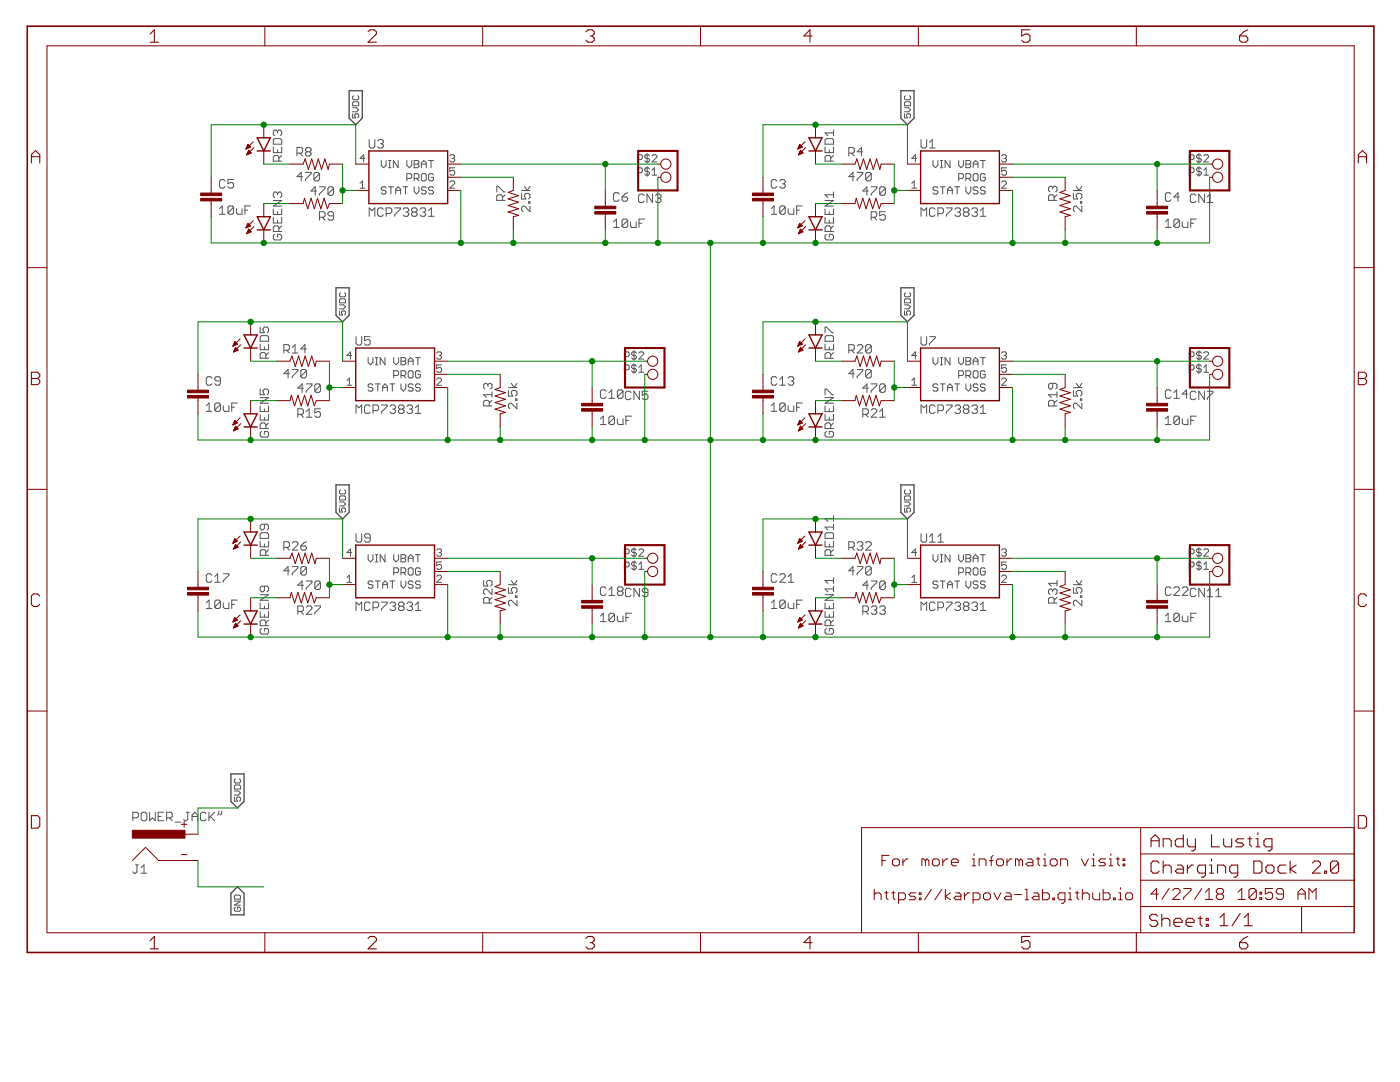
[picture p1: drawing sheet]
<svg xmlns="http://www.w3.org/2000/svg" width="279mm" height="216mm" viewBox="0 0 279 216" stroke-linecap="round" stroke-linejoin="round" font-family="sans-serif">
<g fill="none" stroke="#505050" stroke-width=".2">
<path d="M70.6 19.1l-.2 .2v.4l.2 .2h.8l.2-.2v-.4l-.2-.2M180.7 19.1l-.2 .2v.4l.2 .2h.8l.2-.2v-.4l-.2-.2M44.9 36.1l-.3-.3h-.5l-.3 .3v1.1l.3 .3h.5l.3-.3M46.6 35.8h-1.1v.9l.5-.3h.3l.3 .3v.5l-.3 .3h-.5l-.3-.3M54.5 29.3v1.2h1.7v-1.2M54.5 27.9l.3-.3h1.1l.3 .3v.9h-1.7zM55.4 26.2l-.3-.2h-.3l-.3 .2v.6l.3 .3M55.4 38.6l-.3-.3h-.3l-.3 .3v.5l.3 .3M55.4 26.2l.3-.2h.2l.3 .2v.6l-.3 .3M55.4 38.6l.3-.3h.2l.3 .3v.5l-.3 .3M55.4 26.2v.3M55.4 29.9v.6"/>
<path d="M55.4 38.6v.3M55.7 32.2v-.9l-.3-.3h-.6l-.3 .3v.9h1.7M56.2 31l-.5 .6M59.3 30.6h.8l.3-.3v-.6l-.3-.3h-.8v1.7M59.8 30.6l.6 .5M60.4 35.2h-1.1l.8-.8v1.7M61 34.4h1.1v.3l-1.1 1.1v.3M61.2 30.3l-.2-.3v-.3l.2-.3h.6l.3 .3v.3l-.3 .3M61.2 30.3l-.2 .3v.2l.2 .3h.6l.3-.3v-.2l-.3-.3M61.2 30.3h.6M63.2 38.1h-1.1l.8-.8v1.7M63.8 37.3h1.1v.3l-1.1 1.1v.3"/>
<path d="M63.8 34.7l-.3-.3h-.6l-.2 .3v1.1M63.8 34.7v1.1l-.3 .3h-.6l-.2-.3M63.8 34.7l-1.1 1.1M66.6 37.6l-.3-.3h-.6l-.3 .3v1.1M66.6 37.6v1.1l-.3 .3h-.6l-.3-.3M66.6 37.6l-1.2 1.1M70.4 22.7v.8h.6l-.2-.4 .2-.4h.4l.2 .2v.4l-.2 .2M70.4 21.5h.8l.4 .4-.4 .4h-.8M70.4 20.5l.2-.2h.8l.2 .2v.6h-1.2zM71.9 37.5h.9M71.9 36.6l.4-.5v1.4M72.8 31.6h-.9l.7-.7v1.4"/>
<path d="M73.7 27.9v1.4l.3 .2h.5l.3-.2v-1.4M75.4 28.1l.2-.2h.6l.3 .2v.3l-.3 .3M75.9 28.7h.3M76.1 32v1l.5 .5 .4-.5v-1M76.2 28.7l.3 .3v.3l-.3 .2h-.6l-.2-.2M77 37.5l-.2-.2h-.5l-.2 .2v.3l.2 .2h.5l.2 .2v.3l-.2 .2h-.5l-.2-.2M77.5 37.3h1M77.5 33.5h.5M77.5 32h.5M77.8 32v1.5M78 37.3v1.4M79 38h.9"/>
<path d="M79 38.7v-.9l.5-.5 .4 .5v.9M79.5 32v1.5l-1-1.5v1.5M80.4 37.3h1M80.9 37.3v1.4M81.2 35.6h.7l.3-.2v-.5l-.3-.3h-.7v1.5M81.2 32v1l.5 .5 .5-.5v-1M82.7 32h.7l.2 .3v.2l-.2 .2 .2 .3v.2l-.2 .3h-.7zM82.7 32.7h.7M82.7 35.6h.7l.2-.2v-.5l-.2-.3h-.7v1.5M82.7 37.3v.9l.4 .5 .5-.5v-.9M83.1 35.6l.5 .5M84.1 34.9l.2-.3h.5l.3 .3v1l-.3 .2h-.5l-.2-.2z"/>
<path d="M84.1 32.7h1M84.1 33.5v-1l.5-.5 .5 .5v1M85.1 37.5l-.3-.2h-.5l-.2 .2v.3l.2 .2h.5l.3 .2v.3l-.3 .2h-.5l-.2-.2M85.5 32h1M86 32v1.5M86.5 37.5l-.2-.2h-.5l-.3 .2v.3l.3 .2h.5l.2 .2v.3l-.2 .2h-.5l-.3-.2M86.5 34.9l-.2-.3h-.5l-.3 .3v1l.3 .2h.5l.2-.2v-.5h-.5M89.8 36.4l.2-.3h.5l.2 .3v.2l-.9 .9h.9M89.8 31.1l.2-.2h.5l.2 .2v.2l-.2 .3M90.3 31.6h.2M90.5 31.6l.2 .2v.3l-.2 .2h-.5l-.2-.2M90.7 33.5h-.9v.7l.5-.2h.2l.2 .2v.5l-.2 .2h-.5l-.2-.2"/>
<path d="M99.1 38.3v-1.1h.3l1.1 1.1h.3M100.3 40v-.9l-.3-.2h-.6l-.3 .2v.9h1.7M100.8 38.9l-.5 .5M104.1 38.6v1.1h.8l-.2-.8 .2-.3h.6l.3 .3v.5l-.3 .3M104.1 38h1.7M104.7 37.2l.5 .8 .6-.8M123.6 38.7l-.3-.2h-.6l-.3 .2v1.2l.3 .3h.6l.3-.3M124.1 39.3h.9l.3 .3v.3l-.3 .3h-.6l-.3-.3zM125.3 38.5l-.6 .2-.6 .6M127.2 34.5h.7l.3-.3v-.5l-.3-.2h-.7v1.4M127.2 31.8h.7l.3-.2v-.5l-.3-.2h-.7v1.4M128.6 39l-.3-.3h-.6l-.3 .3v1.1l.3 .3h.6l.3-.3"/>
<path d="M129.2 30.6v2M129.2 33.3v1.9M129.6 33.7l-.2-.2h-.5l-.2 .2v.3l.2 .2h.5l.2 .3v.2l-.2 .2h-.5l-.2-.2M129.6 31.1l-.2-.2h-.5l-.2 .2v.2l.2 .3h.5l.2 .2v.3l-.2 .2h-.5l-.2-.2M130.1 31.1l.3-.2h.4l.3 .2v.2l-1 1h1M130.1 34.9h1M130.1 34l.5-.5v1.4M130.2 38.7v1.7l-1.1-1.7v1.7M130.8 39l.3-.3h.6l.2 .3v.3l-.2 .3M131.4 39.6h.3M131.7 39.6l.2 .2v.3l-.2 .3h-.6l-.3-.3M155 36.1l-.3-.3h-.5l-.3 .3v1.1l.3 .3h.5l.3-.3"/>
<path d="M155.6 36.1l.3-.3h.5l.3 .3v.3l-.3 .3M156.2 36.7h.2M156.4 36.7l.3 .3v.2l-.3 .3h-.5l-.3-.3M164.7 27.9l.3-.3h1.1l.2 .3v.9h-1.6zM164.7 29.3v1.2h1.6v-1.2M165.5 29.9v.6M165.8 32.2v-.9l-.3-.3h-.5l-.3 .3v.9h1.6M166.3 38.9h-1.6l.5 .5M166.3 31l-.5 .6M166.3 26v1.1M166.3 38.3v1.1M166.3 26.5h-1.6l.5 .6"/>
<path d="M169.4 30.6h.8l.3-.3v-.6l-.3-.3h-.8v1.7M169.9 30.6l.6 .5M170.5 35.2h-1.1l.8-.8v1.7M171.1 34.4h1.1v.3l-1.1 1.1v.3M172.2 30.3h-1.1l.8-.9v1.7M173.3 38.1h-1.1l.8-.8v1.7M173.9 37.3h1.1v.3l-1.1 1.1v.3M173.9 34.7l-.3-.3h-.6l-.2 .3v1.1M173.9 34.7v1.1l-.3 .3h-.6l-.2-.3M173.9 34.7l-1.1 1.1M176.7 37.6l-.3-.3h-.5l-.3 .3v1.1M176.7 37.6v1.1l-.3 .3h-.5l-.3-.3"/>
<path d="M176.7 37.6l-1.1 1.1M180.5 21.5h.8l.4 .4-.4 .4h-.8M180.5 22.7v.8h.6l-.2-.4 .2-.4h.4l.2 .2v.4l-.2 .2M180.7 20.3h.8l.2 .2v.6h-1.2v-.6zM182 36.6l.5-.5v1.4M182 37.5h.9M182.9 31.6h-.9l.7-.7v1.4M183.8 27.9v1.4l.3 .2h.5l.3-.2v-1.4M185.5 29.5h1.1M185.5 28.4l.6-.5v1.6M186.2 32v1l.5 .5 .5-.5v-1M187.2 37.5l-.3-.2h-.5l-.2 .2v.3l.2 .2h.5l.3 .2v.3l-.3 .2h-.5l-.2-.2"/>
<path d="M187.7 37.3h.9M187.7 33.5h.4M187.7 32h.4M187.9 32v1.5M188.1 37.3v1.4M189.1 38h1M189.1 38.7v-.9l.5-.5 .5 .5v.9M189.6 32v1.5l-1-1.5v1.5M190.5 37.3h1M191 37.3v1.4M191.3 32v1l.5 .5 .5-.5v-1M191.3 35.6h.7l.3-.2v-.5l-.3-.3h-.7v1.5"/>
<path d="M192.8 37.3v.9l.5 .5 .4-.5v-.9M192.8 32h.7l.2 .3v.2l-.2 .2 .2 .3v.2l-.2 .3h-.7zM192.8 35.6h.7l.2-.2v-.5l-.2-.3h-.7v1.5M192.8 32.7h.7M193.3 35.6l.4 .5M194.2 34.9l.3-.3h.4l.3 .3v1l-.3 .2h-.4l-.3-.2zM194.2 32.7h1M194.2 33.5v-1l.5-.5 .5 .5v1M195.2 37.5l-.3-.2h-.4l-.3 .2v.3l.3 .2h.4l.3 .2v.3l-.3 .2h-.4l-.3-.2M195.7 32h.9M196.2 32v1.5M196.6 37.5l-.2-.2h-.5l-.2 .2v.3l.2 .2h.5l.2 .2v.3l-.2 .2h-.5l-.2-.2"/>
<path d="M196.6 34.9l-.2-.3h-.5l-.2 .3v1l.2 .2h.5l.2-.2v-.5h-.4M199.9 36.4l.2-.3h.5l.3 .3v.2l-1 .9h1M199.9 31.1l.2-.2h.5l.3 .2v.2l-.3 .3M200.4 31.6h.2M200.6 31.6l.3 .2v.3l-.3 .2h-.5l-.2-.2M200.9 33.5h-1v.7l.5-.2h.2l.3 .2v.5l-.3 .2h-.5l-.2-.2M210.1 37.4l-.3-.2h-.3l-.2 .2v.6l.2 .3M210.1 37.4l.3-.2h.3l.2 .2v.6l-.2 .3M210.1 37.4v.3M210.4 40v-.9l-.3-.2h-.6l-.2 .2v.9h1.6M210.9 38.9l-.5 .5M214.2 38.6v1.1h.9l-.3-.8 .3-.3h.5l.3 .3v.5l-.3 .3"/>
<path d="M214.2 38h1.7M214.8 37.2l.5 .8 .6-.8M233.7 38.7l-.3-.2h-.5l-.3 .2v1.2l.3 .3h.5l.3-.3M235.4 39.3h-1.1l.8-.8v1.7M237.3 34.5h.8l.2-.3v-.5l-.2-.2h-.8v1.4M237.3 31.8h.8l.2-.2v-.5l-.2-.2h-.8v1.4M238.7 39l-.3-.3h-.6l-.2 .3v1.1l.2 .3h.6l.3-.3M239.3 30.6v2M239.3 33.3v1.9M239.8 33.7l-.3-.2h-.5l-.2 .2v.3l.2 .2h.5l.3 .3v.2l-.3 .2h-.5l-.2-.2M239.8 31.1l-.3-.2h-.5l-.2 .2v.2l.2 .3h.5l.3 .2v.3l-.3 .2h-.5l-.2-.2M240.2 31.1l.3-.2h.5l.2 .2v.2l-1 1h1"/>
<path d="M240.2 34.9h1M240.2 34l.5-.5v1.4M240.4 38.7v1.7l-1.2-1.7v1.7M240.9 39.3l.6-.6v1.7M43.8 42.8h1.1M43.8 41.6l.6-.5v1.7M46.6 41.4v1.1l-.3 .3h-.5l-.3-.3M46.6 41.4l-.3-.3h-.5l-.3 .3v1.1M46.6 41.4l-1.1 1.1M47.2 41.6v.9l.3 .3h.8v-1.2M48.9 41.9h.5M50 41.1h-1.1v1.7"/>
<path d="M54.5 40h1.7l-1.7 1.1h1.7M54.5 43.4v1.1h1.7v-1.1M54.5 41.7v1.1h1.7v-1.1M54.8 46.8l-.3 .2v.6l.3 .3h1.1l.3-.3v-.6l-.3-.2h-.5v.5M55.4 42.2v.6M55.4 43.9v.6M55.7 46.2v-.9l-.3-.2h-.6l-.3 .2v.9h1.7M56.2 45.1l-.5 .5M63.8 43.3h.8l.3-.2v-.6l-.3-.3h-.8v1.7M64.3 43.3l.6 .6M66.6 43.1h-.9l-.3-.3v-.3l.3-.3h.6l.3 .3v1.1l-.3 .3h-.6l-.3-.3M67.8 59.8l.2-.2h.8l.2 .2v.6h-1.2z"/>
<path d="M68 58.4l-.2 .2v.4l.2 .2h.8l.2-.2v-.4l-.2-.2M73.7 43.2v-1.7l.6 .5 .5-.5v1.7M76.5 41.8l-.3-.3h-.6l-.2 .3v1.1l.2 .3h.6l.3-.3M77.1 42.6h.8l.3-.3v-.5l-.3-.3h-.8v1.7M78.8 41.5h1.1v.3l-1.1 1.1v.3M80.5 41.8l.2-.3h.6l.3 .3v.2l-.3 .3M81 42.3h.3M81.3 42.3l.3 .3v.3l-.3 .3h-.6l-.2-.3M82.4 42.3l-.3-.3v-.2l.3-.3h.6l.2 .3v.2l-.2 .3M82.4 42.3l-.3 .3v.3l.3 .3h.6l.2-.3v-.3l-.2-.3M82.4 42.3h.6M83.8 41.8l.3-.3h.6l.2 .3v.2l-.2 .3"/>
<path d="M84.4 42.3h.3M84.7 42.3l.2 .3v.3l-.2 .3h-.6l-.3-.3M85.5 43.2h1.1M85.5 42l.6-.5v1.7M105.5 40.3h.3v.3h-.3zM105.8 41.1v1.1l-1.1-1.1h-.3l-.3 .3v.6l.3 .2M122.4 45.4h1.2M122.4 44.3l.6-.6v1.7M125.3 44v1.1l-.3 .3h-.6l-.3-.3M125.3 44l-.3-.3h-.6l-.3 .3v1.1M125.3 44l-1.2 1.1M125.8 44.3v.8l.3 .3h.9v-1.1"/>
<path d="M127.5 44.6h.6M128.7 43.7h-1.2v1.7M153.9 41.6l.6-.5v1.7M153.9 42.8h1.1M156.7 41.4v1.1l-.3 .3h-.5l-.3-.3M156.7 41.4l-.3-.3h-.5l-.3 .3v1.1M156.7 41.4l-1.1 1.1M157.3 41.6v.9l.3 .3h.8v-1.2M159 41.9h.6M160.1 41.1h-1.1v1.7M164.7 40h1.6l-1.6 1.1h1.6M164.7 41.7v1.1h1.6v-1.1"/>
<path d="M164.7 43.4v1.1h1.6v-1.1M165 46.8l-.3 .2v.6l.3 .3h1.1l.2-.3v-.6l-.2-.2h-.6v.5M165.5 42.2v.6M165.5 43.9v.6M165.8 46.2v-.9l-.3-.2h-.5l-.3 .2v.9h1.6M166.3 45.1l-.5 .5M173.9 43.3h.8l.3-.2v-.6l-.3-.3h-.8v1.7M174.4 43.3l.6 .6M176.7 42.2h-1.1v.9l.5-.3h.3l.3 .3v.5l-.3 .3h-.5l-.3-.3M180.7 58.4l-.2 .2v.4l.2 .2h.8l.2-.2v-.4l-.2-.2M180.7 59.6h.8l.2 .2v.6h-1.2v-.6zM183.8 43.2v-1.7l.6 .5 .5-.5v1.7"/>
<path d="M186.6 41.8l-.3-.3h-.5l-.3 .3v1.1l.3 .3h.5l.3-.3M187.2 42.6h.8l.3-.3v-.5l-.3-.3h-.8v1.7M188.9 41.5h1.1v.3l-1.1 1.1v.3M190.6 41.8l.2-.3h.6l.3 .3v.2l-.3 .3M191.1 42.3h.3M191.4 42.3l.3 .3v.3l-.3 .3h-.6l-.2-.3M192.5 42.3l-.2-.3v-.2l.2-.3h.6l.3 .3v.2l-.3 .3M192.5 42.3l-.2 .3v.3l.2 .3h.6l.3-.3v-.3l-.3-.3M192.5 42.3h.6M194 41.8l.2-.3h.6l.3 .3v.2l-.3 .3M194.5 42.3h.3M194.8 42.3l.3 .3v.3l-.3 .3h-.6l-.2-.3"/>
<path d="M195.6 43.2h1.2M195.6 42l.6-.5v1.7M215.6 40.3h.3v.3h-.3zM215.9 41.1v1.1l-1.1-1.1h-.3l-.3 .3v.6l.3 .2M232.6 44.3l.5-.6v1.7M232.6 45.4h1.1M235.4 44v1.1l-.3 .3h-.6l-.2-.3M235.4 44l-.3-.3h-.6l-.2 .3v1.1M235.4 44l-1.1 1.1M235.9 44.3v.8l.3 .3h.9v-1.1M237.6 44.6h.6M238.8 43.7h-1.2v1.7"/>
<path d="M240.9 40.4h1.2M42.3 75.5l-.3-.3h-.5l-.3 .3v1.1l.3 .3h.5l.3-.3M44 76h-.9l-.2-.3v-.2l.2-.3h.6l.3 .3v1.1l-.3 .3h-.6l-.2-.3M51.9 79.3h1.7l-1.7 1.2h1.7M51.9 77.6v1.2h.9l-.3-.6v-.3l.3-.3h.5l.3 .3v.6l-.3 .3M51.9 65.3v1.1h.9l-.3-.6v-.2l.3-.3h.5l.3 .3v.5l-.3 .3M51.9 67.2l.3-.2h1.1l.3 .2v.9h-1.7zM51.9 68.7v1.1h1.7v-1.1M52.8 69.2v.6M53 71.5v-.9l-.2-.2h-.6l-.3 .2v.9h1.7M53.6 70.4l-.6 .5M56.6 69.9h.9l.3-.3v-.6l-.3-.2h-.9v1.6"/>
<path d="M57.2 69.9l.6 .5M57.8 74.6h-1.2l.9-.9v1.7M58.3 73.7h1.2v.3l-1.2 1.1v.3M58.3 69.3l.6-.5v1.6M58.3 70.4h1.2M60.6 77.4h-1.2l.9-.8v1.7M61.1 76.6h1.2v.3l-1.2 1.1v.3M61.2 74l-.3-.3h-.6l-.3 .3v1.1M61.2 74v1.1l-.3 .3h-.6l-.3-.3M61.2 74l-1.2 1.1M61.2 69.6h-1.2l.9-.8v1.6M63.9 76.9l-.2-.3h-.6l-.3 .3v1.1"/>
<path d="M63.9 76.9v1.1l-.2 .3h-.6l-.3-.3M63.9 76.9l-1.1 1.1M67.8 60.8h.8l.4 .4-.4 .4h-.8M67.8 62v.8h.6l-.2-.4 .2-.4h.4l.2 .3v.4l-.2 .1M69.2 75.9l.5-.5v1.5M69.2 76.9h1M70.2 70.9h-1l.8-.7v1.4M71.1 67.2v1.4l.3 .3h.5l.3-.3v-1.4M73.5 71.4v.9l.4 .5 .5-.5v-.9M73.9 67.2h-1.2v.8l.9-.3 .3 .3v.6l-.3 .3h-.6l-.3-.3M74.4 76.8l-.2-.2h-.5l-.2 .2v.3l.2 .2h.5l.2 .3v.2l-.2 .2h-.5l-.2-.2M74.9 76.6h1"/>
<path d="M74.9 72.8h.5M74.9 71.4h.5M75.2 71.4v1.4M75.4 76.6v1.4M76.4 77.3h.9M76.4 78v-.9l.4-.5 .5 .5v.9M76.8 71.4v1.4l-.9-1.4v1.4M77.8 76.6h1M78.3 76.6v1.4M78.6 71.4v.9l.5 .5 .4-.5v-.9M78.6 74.9h.7l.2-.2v-.5l-.2-.2h-.7v1.4M80 71.4h.8l.2 .2v.2l-.2 .3 .2 .2v.3l-.2 .2h-.8z"/>
<path d="M80 74.9h.8l.2-.2v-.5l-.2-.2h-.8v1.4M80 76.6v1l.5 .4 .5-.4v-1M80 72.1h.8M80.5 74.9l.5 .5M81.5 74.2l.2-.2h.5l.2 .2v1l-.2 .2h-.5l-.2-.2zM81.5 72.1h.9M81.5 72.8v-1l.5-.4 .4 .4v1M82.4 76.8l-.2-.2h-.5l-.2 .2v.3l.2 .2h.5l.2 .3v.2l-.2 .2h-.5l-.2-.2M82.9 71.4h1M83.4 71.4v1.4M83.9 76.8l-.2-.2h-.5l-.3 .2v.3l.3 .2h.5l.2 .3v.2l-.2 .2h-.5l-.3-.2M83.9 74.2l-.2-.2h-.5l-.3 .2v1l.3 .2h.5l.2-.2v-.5h-.5"/>
<path d="M87.1 75.7l.3-.3h.5l.2 .3v.2l-1 1h1M87.1 70.4l.3-.2h.5l.2 .2v.3l-.2 .2M87.6 70.9h.3M87.9 70.9l.2 .3v.2l-.2 .2h-.5l-.3-.2M88.1 72.8h-1v.8l.5-.3h.3l.2 .3v.4l-.2 .3h-.5l-.3-.3M97.4 76.8l-.3-.3h-.3l-.3 .3v.5l.3 .3M97.4 76.8l.2-.3h.3l.3 .3v.5l-.3 .3M97.4 76.8v.3M98.2 79.9l-.6 .5M98.2 78.8h-1.7l.6 .5M98.2 78.2v1.1M101.5 77.9v1.1h.8l-.3-.8 .3-.3h.6l.3 .3v.5l-.3 .3"/>
<path d="M101.5 77.3h1.7M102 76.5l.6 .8 .6-.8M102.9 79.6h.3v.3h-.3zM120.9 78.1l-.2-.3h-.6l-.3 .3v1.1l.3 .3h.6l.2-.3M121.5 79.5h1.1M121.5 78.4l.6-.6v1.7M124.3 78.1l-.2-.3h-.6l-.3 .3v1.1M124.3 78.1v1.1l-.2 .3h-.6l-.3-.3M124.3 78.1l-1.1 1.1M124.6 73.8h.7l.3-.2v-.5l-.3-.3h-.7v1.5M124.6 71.2h.7l.3-.3v-.5l-.3-.2h-.7v1.4M125.9 78.3l-.3-.2h-.5l-.3 .2v1.2l.3 .2h.5l.3-.2"/>
<path d="M126.5 70v1.9M126.5 72.6v1.9M127 70.4l-.2-.2h-.5l-.3 .2v.3l.3 .2h.5l.2 .3v.2l-.2 .2h-.5l-.3-.2M127 73.1l-.2-.3h-.5l-.3 .3v.2l.3 .3h.5l.2 .2v.2l-.2 .3h-.5l-.3-.3M127.5 73.3l.5-.5v1.5M127.5 70.4l.2-.2h.5l.3 .2v.3l-1 .9h1M127.5 74.3h1M127.6 78.1v1.6l-1.1-1.6v1.6M129.3 78.1h-1.1v.8l.8-.3 .3 .3v.6l-.3 .2h-.5l-.3-.2M155 75.5l-.3-.3h-.5l-.3 .3v1.1l.3 .3h.5l.3-.3M155.6 76.9h1.1M155.6 75.7l.6-.5v1.7"/>
<path d="M157.3 75.5l.3-.3h.5l.3 .3v.2l-.3 .3M157.9 76h.2M158.1 76l.3 .3v.3l-.3 .3h-.5l-.3-.3M164.7 79.3h1.6l-1.6 1.2h1.6M164.7 66.4v-1.1h.3l1.1 1.1h.2M164.7 67.2l.3-.2h1.1l.2 .2v.9h-1.6zM164.7 68.7v1.1h1.6v-1.1M164.7 78.8v-1.2h.3l1.1 1.2h.2M165.5 69.2v.6M165.8 71.5v-.9l-.3-.2h-.5l-.3 .2v.9h1.6M166.3 70.4l-.5 .5M169.4 69.9h.8l.3-.3v-.6l-.3-.2h-.8v1.6"/>
<path d="M169.9 69.9l.6 .5M170.5 74.6h-1.1l.8-.9v1.7M171.1 69l.3-.2h.5l.3 .2v.3l-1.1 1.1h1.1M171.1 73.7h1.1v.3l-1.1 1.1v.3M173.3 77.4h-1.1l.8-.8v1.7M173.9 76.6h1.1v.3l-1.1 1.1v.3M173.9 69l-.3-.2h-.6l-.2 .2v1.2M173.9 74l-.3-.3h-.6l-.2 .3v1.1M173.9 69v1.2l-.3 .2h-.6l-.2-.2M173.9 74v1.1l-.3 .3h-.6l-.2-.3M173.9 74l-1.1 1.1M173.9 69l-1.1 1.2"/>
<path d="M176.7 76.9l-.3-.3h-.5l-.3 .3v1.1M176.7 76.9v1.1l-.3 .3h-.5l-.3-.3M176.7 76.9l-1.1 1.1M180.5 60.8h.8l.4 .4-.4 .4h-.8M180.5 62v.8h.6l-.2-.4 .2-.4h.4l.2 .3v.4l-.2 .1M182 75.9l.5-.5v1.5M182 76.9h.9M182.9 70.9h-.9l.7-.7v1.4M183.8 67.2v1.4l.3 .3h.5l.3-.3v-1.4M185.5 67.2h1.1v.3l-1.1 1.1v.3M186.2 71.4v.9l.5 .5 .5-.5v-.9M187.2 76.8l-.3-.2h-.5l-.2 .2v.3l.2 .2h.5l.3 .3v.2l-.3 .2h-.5l-.2-.2"/>
<path d="M187.7 76.6h.9M187.7 72.8h.4M187.7 71.4h.4M187.9 71.4v1.4M188.1 76.6v1.4M189.1 77.3h1M189.1 78v-.9l.5-.5 .5 .5v.9M189.6 71.4v1.4l-1-1.4v1.4M190.5 76.6h1M191 76.6v1.4M191.3 71.4v.9l.5 .5 .5-.5v-.9M191.3 74.9h.7l.3-.2v-.5l-.3-.2h-.7v1.4"/>
<path d="M192.8 71.4h.7l.2 .2v.2l-.2 .3 .2 .2v.3l-.2 .2h-.7zM192.8 74.9h.7l.2-.2v-.5l-.2-.2h-.7v1.4M192.8 76.6v1l.5 .4 .4-.4v-1M192.8 72.1h.7M193.3 74.9l.4 .5M194.2 74.2l.3-.2h.4l.3 .2v1l-.3 .2h-.4l-.3-.2zM194.2 72.8v-1l.5-.4 .5 .4v1M194.2 72.1h1M195.2 76.8l-.3-.2h-.4l-.3 .2v.3l.3 .2h.4l.3 .3v.2l-.3 .2h-.4l-.3-.2M195.7 71.4h.9M196.2 71.4v1.4M196.6 76.8l-.2-.2h-.5l-.2 .2v.3l.2 .2h.5l.2 .3v.2l-.2 .2h-.5l-.2-.2"/>
<path d="M196.6 74.2l-.2-.2h-.5l-.2 .2v1l.2 .2h.5l.2-.2v-.5h-.4M199.9 75.7l.2-.3h.5l.3 .3v.2l-1 1h1M199.9 70.4l.2-.2h.5l.3 .2v.3l-.3 .2M200.4 70.9h.2M200.6 70.9l.3 .3v.2l-.3 .2h-.5l-.2-.2M200.9 72.8h-1v.8l.5-.3h.2l.3 .3v.4l-.3 .3h-.5l-.2-.3M210.1 76.5v.8l-.3 .3h-.3l-.2-.3v-.5l.2-.3h1.2l.2 .3v.5l-.2 .3M210.9 78.2v1.1M210.9 78.8h-1.6l.5 .5M210.9 79.9l-.5 .5M214.2 77.9v1.1h.9l-.3-.8 .3-.3h.5l.3 .3v.5l-.3 .3M214.2 77.3h1.7"/>
<path d="M214.8 76.5l.5 .8 .6-.8M215.6 79.6h.3v.3h-.3zM233.7 78.1l-.3-.3h-.5l-.3 .3v1.1l.3 .3h.5l.3-.3M234.3 79.5h1.1M234.3 78.4l.5-.6v1.7M237.1 78.6h-1.2l.9-.8v1.7M237.3 71.2h.8l.2-.3v-.5l-.2-.2h-.8v1.4M237.3 73.8h.8l.2-.2v-.5l-.2-.3h-.8v1.5M238.7 78.3l-.3-.2h-.6l-.2 .2v1.2l.2 .2h.6l.3-.2M239.3 70v1.9M239.3 72.6v1.9M239.8 70.4l-.3-.2h-.5l-.2 .2v.3l.2 .2h.5l.3 .3v.2l-.3 .2h-.5l-.2-.2"/>
<path d="M239.8 73.1l-.3-.3h-.5l-.2 .3v.2l.2 .3h.5l.3 .2v.2l-.3 .3h-.5l-.2-.3M240.2 73.3l.5-.5v1.5M240.2 70.4l.3-.2h.5l.2 .2v.3l-1 .9h1M240.2 74.3h1M240.4 78.1v1.6l-1.2-1.6v1.6M240.9 78.1h1.2v.2l-1.2 1.2v.2M41.2 81l.5-.6v1.7M41.2 82.1h1.1M44 80.7v1.1l-.3 .3h-.6l-.2-.3M44 80.7l-.3-.3h-.6l-.2 .3v1.1M44 80.7l-1.1 1.1M44.6 81v.8l.2 .3h.9v-1.1"/>
<path d="M46.2 81.3h.6M47.4 80.4h-1.2v1.7M51.9 81v1.1h1.7v-1.1M51.9 82.7v1.1h1.7v-1.1M52.2 86.1l-.3 .3v.5l.3 .3h1.1l.3-.3v-.5l-.3-.3h-.5v.5M52.8 81.6v.5M52.8 83.3v.5M53 85.5v-.8l-.2-.3h-.6l-.3 .3v.8h1.7M53.6 84.4l-.6 .6M59.4 82.7h.9l.3-.3v-.5l-.3-.3h-.9v1.6M60 82.7l.6 .5M61.1 82.1l.6-.5v1.6"/>
<path d="M61.1 83.2h1.2M63.9 81.6h-1.1v.8l.9-.3 .2 .3v.6l-.2 .2h-.6l-.3-.2M68 97.7l-.2 .3v.4l.2 .2h.8l.2-.2v-.4l-.2-.3M68 99h.8l.2 .2v.6h-1.2v-.6zM71.1 82.5v-1.7l.5 .6 .6-.6v1.7M73.9 81.1l-.3-.3h-.6l-.3 .3v1.1l.3 .3h.6l.3-.3M74.4 81.9h.9l.3-.3v-.5l-.3-.3h-.9v1.7M76.1 80.8h1.2v.3l-1.2 1.1v.3M77.8 81.1l.3-.3h.6l.3 .3v.3l-.3 .2M78.4 81.6h.3M78.7 81.6l.3 .3v.3l-.3 .3h-.6l-.3-.3M79.8 81.6l-.3-.2v-.3l.3-.3h.5l.3 .3v.3l-.3 .2"/>
<path d="M79.8 81.6l-.3 .3v.3l.3 .3h.5l.3-.3v-.3l-.3-.3M79.8 81.6h.5M81.2 81.1l.3-.3h.5l.3 .3v.3l-.3 .2M81.8 81.6h.2M82 81.6l.3 .3v.3l-.3 .3h-.5l-.3-.3M82.9 82.5h1.1M82.9 81.4l.6-.6v1.7M97.6 81v-.8l-.2-.3h-.6l-.3 .3v.8h1.7M103.2 80.5v1.1l-1.2-1.1h-.3l-.2 .2v.6l.2 .3M119.8 83.6l.6-.6v1.7M119.8 84.7h1.1M122.6 83.3v1.1l-.2 .3h-.6l-.3-.3"/>
<path d="M122.6 83.3l-.2-.3h-.6l-.3 .3v1.1M122.6 83.3l-1.1 1.1M123.2 83.6v.8l.3 .3h.8v-1.1M124.9 83.9h.6M126 83h-1.1v1.7M153.9 81l.6-.6v1.7M153.9 82.1h1.1M156.7 80.7l-.3-.3h-.5l-.3 .3v1.1M156.7 80.7v1.1l-.3 .3h-.5l-.3-.3M156.7 80.7l-1.1 1.1M157.3 81v.8l.3 .3h.8v-1.1M159 81.3h.6"/>
<path d="M160.1 80.4h-1.1v1.7M164.7 81v1.1h1.6v-1.1M164.7 82.7v1.1h1.6v-1.1M165 86.1l-.3 .3v.5l.3 .3h1.1l.2-.3v-.5l-.2-.3h-.6v.5M165.5 81.6v.5M165.5 83.3v.5M165.8 85.5v-.8l-.3-.3h-.5l-.3 .3v.8h1.6M166.3 84.4l-.5 .6M172.2 82.7h.8l.3-.3v-.5l-.3-.3h-.8v1.6M172.7 82.7l.6 .5M173.9 81.9l.3-.3h.5l.3 .3v.2l-1.1 1.1h1.1M175.6 83.2h1.1"/>
<path d="M175.6 82.1l.5-.5v1.6M180.7 97.7l-.2 .3v.4l.2 .2h.8l.2-.2v-.4l-.2-.3M180.7 99h.8l.2 .2v.6h-1.2v-.6zM183.8 82.5v-1.7l.6 .6 .5-.6v1.7M186.6 81.1l-.3-.3h-.5l-.3 .3v1.1l.3 .3h.5l.3-.3M187.2 81.9h.8l.3-.3v-.5l-.3-.3h-.8v1.7M188.9 80.8h1.1v.3l-1.1 1.1v.3M190.6 81.1l.2-.3h.6l.3 .3v.3l-.3 .2M191.1 81.6h.3M191.4 81.6l.3 .3v.3l-.3 .3h-.6l-.2-.3M192.5 81.6l-.2-.2v-.3l.2-.3h.6l.3 .3v.3l-.3 .2M192.5 81.6l-.2 .3v.3l.2 .3h.6l.3-.3v-.3l-.3-.3"/>
<path d="M192.5 81.6h.6M194 81.1l.2-.3h.6l.3 .3v.3l-.3 .2M194.5 81.6h.3M194.8 81.6l.3 .3v.3l-.3 .3h-.6l-.2-.3M195.6 81.4l.6-.6v1.7M195.6 82.5h1.2M210.4 81v-.8l-.3-.3h-.6l-.2 .3v.8h1.6M215.9 80.5v1.1l-1.1-1.1h-.3l-.3 .2v.6l.3 .3M232.6 83.6l.5-.6v1.7M232.6 84.7h1.1M235.4 83.3l-.3-.3h-.6l-.2 .3v1.1M235.4 83.3v1.1l-.3 .3h-.6l-.2-.3"/>
<path d="M235.4 83.3l-1.1 1.1M235.9 83.6v.8l.3 .3h.9v-1.1M237.6 83.9h.6M238.8 83h-1.2v1.7M42.3 114.8l-.3-.3h-.5l-.3 .3v1.1l.3 .3h.5l.3-.3M42.9 116.2h1.1M42.9 115.1l.5-.6v1.7M44.6 114.5h1.1v.3l-1.1 1.1v.3M47.4 119.7h-1.2v1.7M51.9 118.7h1.7l-1.7 1.1h1.7M51.9 108v1.1h1.7v-1.1M52.2 106.3h1.1l.3 .3v.8h-1.7v-.8z"/>
<path d="M52.8 117v.8l-.3 .3h-.3l-.3-.3v-.6l.3-.2h1.1l.3 .2v.6l-.3 .3M52.8 104.6v.9l-.3 .2h-.3l-.3-.2v-.6l.3-.3h1.1l.3 .3v.6l-.3 .2M52.8 108.5v.6M53 110.8v-.8l-.2-.3h-.6l-.3 .3v.8h1.7M53.6 109.7l-.6 .5M56.6 109.2h.9l.3-.3v-.5l-.3-.3h-.9v1.7M57.2 109.2l.6 .6M57.8 113.9h-1.2l.9-.8v1.6M58.3 108.4l.3-.3h.6l.3 .3v.3l-1.2 1.1h1.2M58.3 113.1h1.2v.2l-1.2 1.1v.3M60 108.9h.9l.3 .3v.3l-.3 .3h-.6l-.3-.3zM60.6 116.8h-1.2l.9-.9v1.7"/>
<path d="M61.1 115.9h1.2v.3l-1.2 1.1v.3M61.2 113.3l-.3-.2h-.6l-.3 .2v1.1M61.2 113.3v1.1l-.3 .3h-.6l-.3-.3M61.2 113.3l-1.2 1.1M61.2 108.1l-.6 .3-.6 .5M63.9 116.2l-.2-.3h-.6l-.3 .3v1.1M63.9 116.2v1.1l-.2 .3h-.6l-.3-.3M63.9 116.2l-1.1 1.1M67.8 100.2h.8l.4 .4-.4 .4h-.8M67.8 101.4v.8h.6l-.2-.4 .2-.4h.4l.2 .2v.4l-.2 .2M69.2 115.3l.5-.5v1.4M69.2 116.2h1"/>
<path d="M70.2 110.3h-1l.8-.8v1.5M71.1 106.5v1.4l.3 .3h.5l.3-.3v-1.4M73.5 110.7v1l.4 .4 .5-.4v-1M73.9 107.3h-.9l-.3-.2v-.3l.3-.3h.6l.3 .3v1.1l-.3 .3h-.6l-.3-.3M74.4 116.2l-.2-.3h-.5l-.2 .3v.2l.2 .2h.5l.2 .3v.2l-.2 .3h-.5l-.2-.3M74.9 115.9h1M74.9 112.1h.5M74.9 110.7h.5M75.2 110.7v1.4M75.4 115.9v1.5M76.4 116.6h.9M76.4 117.4v-1l.4-.5 .5 .5v1"/>
<path d="M76.8 110.7v1.4l-.9-1.4v1.4M77.8 115.9h1M78.3 115.9v1.5M78.6 110.7v1l.5 .4 .4-.4v-1M78.6 114.3h.7l.2-.3v-.5l-.2-.2h-.7v1.4M80 110.7h.8l.2 .2v.3l-.2 .2 .2 .3v.2l-.2 .2h-.8zM80 114.3h.8l.2-.3v-.5l-.2-.2h-.8v1.4M80 115.9v1l.5 .5 .5-.5v-1M80 111.4h.8M80.5 114.3l.5 .4M81.5 113.5l.2-.2h.5l.2 .2v1l-.2 .2h-.5l-.2-.2zM81.5 112.1v-.9l.5-.5 .4 .5v.9"/>
<path d="M81.5 111.4h.9M82.4 116.2l-.2-.3h-.5l-.2 .3v.2l.2 .2h.5l.2 .3v.2l-.2 .3h-.5l-.2-.3M82.9 110.7h1M83.4 110.7v1.4M83.9 116.2l-.2-.3h-.5l-.3 .3v.2l.3 .2h.5l.2 .3v.2l-.2 .3h-.5l-.3-.3M83.9 113.5l-.2-.2h-.5l-.3 .2v1l.3 .2h.5l.2-.2v-.5h-.5M87.1 115l.3-.2h.5l.2 .2v.3l-1 .9h1M87.1 109.8l.3-.3h.5l.2 .3v.2l-.2 .3M87.6 110.3h.3M87.9 110.3l.2 .2v.2l-.2 .3h-.5l-.3-.3M88.1 112.1h-1v.8l.5-.3h.3l.2 .3v.4l-.2 .3h-.5l-.3-.3M96.5 115.8v1.1h.9l-.3-.5v-.3l.3-.3h.5l.3 .3v.6l-.3 .2"/>
<path d="M98.2 117.5v1.1l-1.1-1.1h-.3l-.3 .3v.6l.3 .2M98.2 119.2l-.6 .6M101.5 117.2v1.2h.8l-.3-.9 .3-.3h.6l.3 .3v.6l-.3 .3M101.5 116.7h1.7M102 115.8l.6 .9 .6-.9M102.9 118.9h.3v.3h-.3zM103.2 119.8v1.1l-1.2-1.1h-.3l-.2 .3v.5l.2 .3M120.9 117.4l-.2-.3h-.6l-.3 .3v1.1l.3 .3h.6l.2-.3M121.5 117.7l.6-.6v1.7M121.5 118.8h1.1M123.5 118l-.3-.3v-.3l.3-.3h.6l.2 .3v.3l-.2 .3M123.5 118l-.3 .2v.3l.3 .3h.6l.2-.3v-.3l-.2-.2"/>
<path d="M123.5 118h.6M124.6 110.5h.7l.3-.2v-.5l-.3-.3h-.7v1.5M124.6 113.1h.7l.3-.2v-.5l-.3-.3h-.7v1.5M125.9 117.7l-.3-.3h-.5l-.3 .3v1.1l.3 .3h.5l.3-.3M126.5 109.3v1.9M126.5 111.9v1.9M127 109.8l-.2-.3h-.5l-.3 .3v.2l.3 .3h.5l.2 .2v.2l-.2 .3h-.5l-.3-.3M127 112.4l-.2-.3h-.5l-.3 .3v.2l.3 .3h.5l.2 .2v.2l-.2 .3h-.5l-.3-.3M127.5 112.6l.5-.5v1.5M127.5 109.8l.2-.3h.5l.3 .3v.2l-1 1h1M127.5 113.6h1M127.6 117.4v1.7l-1.1-1.7v1.7"/>
<path d="M129.3 118.2h-.8l-.3-.3v-.2l.3-.3h.5l.3 .3v1.1l-.3 .3h-.5l-.3-.3M155 114.8l-.3-.3h-.5l-.3 .3v1.1l.3 .3h.5l.3-.3M155.6 114.8l.3-.3h.5l.3 .3v.3l-1.1 1.1h1.1M157.3 116.2h1.1M157.3 115.1l.6-.6v1.7M160.1 119.7h-1.1v1.7M164.7 118.7h1.6l-1.6 1.1h1.6M164.7 106.6l.3-.3h1.1l.2 .3v.8h-1.6zM164.7 108v1.1h1.6v-1.1M165.5 108.5v.6M165.8 110.8v-.8l-.3-.3h-.5l-.3 .3v.8h1.6M166.3 102.9v1.1"/>
<path d="M166.3 104.6v1.1M166.3 115.3v1.1M166.3 117v1.1M166.3 117.5h-1.6l.5 .6M166.3 115.8h-1.6l.5 .6M166.3 109.7l-.5 .5M166.3 105.2h-1.6l.5 .5M166.3 103.5h-1.6l.5 .5M169.4 109.2h.8l.3-.3v-.5l-.3-.3h-.8v1.7M169.9 109.2l.6 .6M170.5 113.9h-1.1l.8-.8v1.6M171.1 108.4l.3-.3h.5l.3 .3v.3l-.3 .2"/>
<path d="M171.1 113.1h1.1v.2l-1.1 1.1v.3M171.6 108.9h.3M171.9 108.9l.3 .3v.3l-.3 .3h-.5l-.3-.3M172.8 108.4l.2-.3h.6l.3 .3v.3l-1.1 1.1h1.1M173.3 116.8h-1.1l.8-.9v1.7M173.9 115.9h1.1v.3l-1.1 1.1v.3M173.9 113.3l-.3-.2h-.6l-.2 .2v1.1M173.9 113.3v1.1l-.3 .3h-.6l-.2-.3M173.9 113.3l-1.1 1.1M176.7 116.2l-.3-.3h-.5l-.3 .3v1.1M176.7 116.2v1.1l-.3 .3h-.5l-.3-.3M176.7 116.2l-1.1 1.1"/>
<path d="M180.5 100.2h.8l.4 .4-.4 .4h-.8M180.5 101.4v.8h.6l-.2-.4 .2-.4h.4l.2 .2v.4l-.2 .2M182 115.3l.5-.5v1.4M182 116.2h.9M182.9 110.3h-.9l.7-.8v1.5M183.8 106.5v1.4l.3 .3h.5l.3-.3v-1.4M185.5 107.1l.6-.6v1.7M185.5 108.2h1.1M186.2 110.7v1l.5 .4 .5-.4v-1M187.2 116.2l-.3-.3h-.5l-.2 .3v.2l.2 .2h.5l.3 .3v.2l-.3 .3h-.5l-.2-.3M187.2 108.2h1.1M187.2 107.1l.5-.6v1.7"/>
<path d="M187.7 115.9h.9M187.7 112.1h.4M187.7 110.7h.4M187.9 110.7v1.4M188.1 115.9v1.5M189.1 116.6h1M189.1 117.4v-1l.5-.5 .5 .5v1M189.6 110.7v1.4l-1-1.4v1.4M190.5 115.9h1M191 115.9v1.5M191.3 110.7v1l.5 .4 .5-.4v-1M191.3 114.3h.7l.3-.3v-.5l-.3-.2h-.7v1.4"/>
<path d="M192.8 110.7h.7l.2 .2v.3l-.2 .2 .2 .3v.2l-.2 .2h-.7zM192.8 114.3h.7l.2-.3v-.5l-.2-.2h-.7v1.4M192.8 115.9v1l.5 .5 .4-.5v-1M192.8 111.4h.7M193.3 114.3l.4 .4M194.2 113.5l.3-.2h.4l.3 .2v1l-.3 .2h-.4l-.3-.2zM194.2 112.1v-.9l.5-.5 .5 .5v.9M194.2 111.4h1M195.2 116.2l-.3-.3h-.4l-.3 .3v.2l.3 .2h.4l.3 .3v.2l-.3 .3h-.4l-.3-.3M195.7 110.7h.9M196.2 110.7v1.4M196.6 116.2l-.2-.3h-.5l-.2 .3v.2l.2 .2h.5l.2 .3v.2l-.2 .3h-.5l-.2-.3"/>
<path d="M196.6 113.5l-.2-.2h-.5l-.2 .2v1l.2 .2h.5l.2-.2v-.5h-.4M199.9 115l.2-.2h.5l.3 .2v.3l-1 .9h1M199.9 109.8l.2-.3h.5l.3 .3v.2l-.3 .3M200.4 110.3h.2M200.6 110.3l.3 .2v.2l-.3 .3h-.5l-.2-.3M200.9 112.1h-1v.8l.5-.3h.2l.3 .3v.4l-.3 .3h-.5l-.2-.3M210.1 117.8l-.3-.3h-.3l-.2 .3v.6l.2 .2M210.1 117.8v.3M210.1 117.8l.3-.3h.3l.2 .3v.6l-.2 .2M210.9 115.8v1.1M210.9 119.2l-.5 .6M210.9 116.4h-1.6l.5 .5"/>
<path d="M214.2 117.2v1.2h.9l-.3-.9 .3-.3h.5l.3 .3v.6l-.3 .3M214.2 116.7h1.7M214.8 115.8l.5 .9 .6-.9M215.6 118.9h.3v.3h-.3zM215.9 119.8v1.1l-1.1-1.1h-.3l-.3 .3v.5l.3 .3M233.7 117.4l-.3-.3h-.5l-.3 .3v1.1l.3 .3h.5l.3-.3M234.3 117.4l.2-.3h.6l.3 .3v.3l-1.1 1.1h1.1M235.9 117.4l.3-.3h.6l.3 .3v.3l-1.2 1.1h1.2M237.3 110.5h.8l.2-.2v-.5l-.2-.3h-.8v1.5M237.3 113.1h.8l.2-.2v-.5l-.2-.3h-.8v1.5M238.7 117.7l-.3-.3h-.6l-.2 .3v1.1l.2 .3h.6l.3-.3M239.3 109.3v1.9"/>
<path d="M239.3 111.9v1.9M239.8 109.8l-.3-.3h-.5l-.2 .3v.2l.2 .3h.5l.3 .2v.2l-.3 .3h-.5l-.2-.3M239.8 112.4l-.3-.3h-.5l-.2 .3v.2l.2 .3h.5l.3 .2v.2l-.3 .3h-.5l-.2-.3M240.2 112.6l.5-.5v1.5M240.2 109.8l.3-.3h.5l.2 .3v.2l-1 1h1M240.2 113.6h1M240.4 117.4v1.7l-1.2-1.7v1.7M240.9 117.9l.6-.5v1.7M240.9 119.1h1.2M242.6 119.1h1.2M242.6 117.9l.6-.5v1.7M41.2 120.3l.5-.6v1.7"/>
<path d="M41.2 121.4h1.1M44 120l-.3-.3h-.6l-.2 .3v1.1M44 120v1.1l-.3 .3h-.6l-.2-.3M44 120l-1.1 1.1M44.6 120.3v.8l.2 .3h.9v-1.1M46.2 120.6h.6M51.9 120.3v1.2h1.7v-1.2M51.9 122v1.1h1.7v-1.1M52.2 125.4l-.3 .3v.6l.3 .2h1.1l.3-.2v-.6l-.3-.3h-.5v.6M52.8 120.9v.6M52.8 122.6v.5M53 124.8v-.8l-.2-.3h-.6l-.3 .3v.8h1.7"/>
<path d="M53.6 123.7l-.6 .6M59.4 122h.9l.3-.3v-.5l-.3-.3h-.9v1.7M60 122l.6 .6M61.1 121.2l.3-.3h.6l.3 .3v.3l-1.2 1.1h1.2M62.8 120.9h1.1v.3l-1.1 1.1v.3M71.1 121.8v-1.7l.5 .6 .6-.6v1.7M73.9 120.4l-.3-.3h-.6l-.3 .3v1.1l.3 .3h.6l.3-.3M74.4 121.3h.9l.3-.3v-.6l-.3-.3h-.9v1.7M76.1 120.1h1.2v.3l-1.2 1.1v.3M77.8 120.4l.3-.3h.6l.3 .3v.3l-.3 .3M78.4 121h.3M78.7 121l.3 .3v.2l-.3 .3h-.6l-.3-.3"/>
<path d="M79.8 121l-.3-.3v-.3l.3-.3h.5l.3 .3v.3l-.3 .3M79.8 121l-.3 .3v.2l.3 .3h.5l.3-.3v-.2l-.3-.3M79.8 121h.5M81.2 120.4l.3-.3h.5l.3 .3v.3l-.3 .3M81.8 121h.2M82 121l.3 .3v.2l-.3 .3h-.5l-.3-.3M82.9 120.7l.6-.6v1.7M82.9 121.8h1.1M97.6 120.3v-.8l-.2-.3h-.6l-.3 .3v.8h1.7M119.8 122.9l.6-.5v1.6M119.8 124h1.1M122.6 122.6l-.2-.2h-.6l-.3 .2v1.2"/>
<path d="M122.6 122.6v1.2l-.2 .2h-.6l-.3-.2M122.6 122.6l-1.1 1.2M123.2 122.9v.9l.3 .2h.8v-1.1M124.9 123.2h.6M126 122.4h-1.1v1.6M153.9 120.3l.6-.6v1.7M153.9 121.4h1.1M156.7 120l-.3-.3h-.5l-.3 .3v1.1M156.7 120v1.1l-.3 .3h-.5l-.3-.3M156.7 120l-1.1 1.1M157.3 120.3v.8l.3 .3h.8v-1.1M159 120.6h.6"/>
<path d="M164.7 120.3v1.2h1.6v-1.2M164.7 122v1.1h1.6v-1.1M165 125.4l-.3 .3v.6l.3 .2h1.1l.2-.2v-.6l-.2-.3h-.6v.6M165.5 120.9v.6M165.5 122.6v.5M165.8 124.8v-.8l-.3-.3h-.5l-.3 .3v.8h1.6M166.3 123.7l-.5 .6M172.2 122h.8l.3-.3v-.5l-.3-.3h-.8v1.7M172.7 122l.6 .6M173.9 121.2l.3-.3h.5l.3 .3v.3l-.3 .2M174.4 121.7h.3M174.7 121.7l.3 .3v.3l-.3 .3h-.5l-.3-.3"/>
<path d="M175.6 121.2l.3-.3h.5l.3 .3v.3l-.3 .2M176.1 121.7h.3M176.4 121.7l.3 .3v.3l-.3 .3h-.5l-.3-.3M183.8 121.8v-1.7l.6 .6 .5-.6v1.7M186.6 120.4l-.3-.3h-.5l-.3 .3v1.1l.3 .3h.5l.3-.3M187.2 121.3h.8l.3-.3v-.6l-.3-.3h-.8v1.7M188.9 120.1h1.1v.3l-1.1 1.1v.3M190.6 120.4l.2-.3h.6l.3 .3v.3l-.3 .3M191.1 121h.3M191.4 121l.3 .3v.2l-.3 .3h-.6l-.2-.3M192.5 121l-.2-.3v-.3l.2-.3h.6l.3 .3v.3l-.3 .3M192.5 121l-.2 .3v.2l.2 .3h.6l.3-.3v-.2l-.3-.3"/>
<path d="M192.5 121h.6M194 120.4l.2-.3h.6l.3 .3v.3l-.3 .3M194.5 121h.3M194.8 121l.3 .3v.2l-.3 .3h-.6l-.2-.3M195.6 120.7l.6-.6v1.7M195.6 121.8h1.2M210.4 120.3v-.8l-.3-.3h-.6l-.2 .3v.8h1.6M232.6 122.9l.5-.5v1.6M232.6 124h1.1M235.4 122.6l-.3-.2h-.6l-.2 .2v1.2M235.4 122.6v1.2l-.3 .2h-.6l-.2-.2M235.4 122.6l-1.1 1.2"/>
<path d="M235.9 122.9v.9l.3 .2h.9v-1.1M237.6 123.2h.6M238.8 122.4h-1.2v1.6M46.8 159v.9h.6l-.2-.5 .2-.4h.4l.2 .3v.4l-.2 .2M46.8 157.8h.8l.4 .4-.4 .4h-.8M47 155.4l-.2 .2v.4l.2 .2h.8l.2-.2v-.4l-.2-.2M47 156.6h.8l.2 .2v.6h-1.2v-.6zM26.5 163.2h.8l.3-.3v-.5l-.3-.3h-.8v1.7M27.1 172.6h.5M27.3 172.6v1.4l-.2 .2h-.3l-.3-.2M28.2 174.2h1.1M28.2 173.1l.5-.5v1.6"/>
<path d="M28.5 162.1h.5l.3 .3v1.1l-.3 .3h-.5l-.3-.3v-1.1zM29.9 162.1v1.7l.5-.6 .6 .6v-1.7M31.6 162.9h.5M32.7 162.1h-1.1v1.7h1.1M33.3 163.2h.8l.3-.3v-.5l-.3-.3h-.8v1.7M33.8 163.2l.6 .6M34.9 164h1.2M37.2 162.1h.6M37.5 162.1v1.4l-.3 .3h-.3l-.3-.3M38.3 162.9h1.1M38.3 163.8v-1.2l.6-.5 .5 .5v1.2M41.1 162.4l-.2-.3h-.6l-.3 .3v1.1l.3 .3h.6l.2-.3"/>
<path d="M41.7 162.1v1.7M42 162.9l.8 .9M42.8 162.1l-1.1 1.1M43.7 161.8v.6l-.3 .2M44.2 161.8v.6l-.3 .2M46.8 178.8l.2-.2h.8l.2 .2v.6h-1.2zM46.8 179.8h1.2l-1.2 .8h1.2M47 181l-.2 .2v.4l.2 .2h.8l.2-.2v-.4l-.2-.2h-.4v.4"/>
</g>
<path d="M69.7 18.1h2.6v5.5l-1.3 1.3-1.3-1.3zM179.8 18.1h2.6v5.5l-1.3 1.3-1.3-1.3zM67.1 57.4h2.6v5.5l-1.3 1.3-1.3-1.3zM179.8 57.4h2.6v5.5l-1.3 1.3-1.3-1.3zM67.1 96.8h2.6v5.4l-1.3 1.3-1.3-1.3zM179.8 96.8h2.6v5.4l-1.3 1.3-1.3-1.3zM46.1 154.4h2.6v5.5l-1.3 1.3-1.3-1.3zM47.4 177l1.3 1.3v4.2h-2.6v-4.2z" fill="none" stroke="#505050" stroke-width=".28"/>
<g fill="none" stroke="#800000" stroke-width=".2">
<path d="M9.4 9.1h260.9v177h-260.9zM52.9 5.2v3.9M96.3 5.2v3.9M139.8 5.2v3.9M183.3 5.2v3.9M226.8 5.2v3.9M42.1 35.4v3.1M49.1 29.7h.1M49.1 29.6h.3M49.2 29.5h.5M49.3 29.4h.7M49.3 30.9h.1"/>
<path d="M49.3 30.7h.4M49.3 29.2h.6M49.4 29.1h.4M49.4 30.6h.6M49.4 30.5h.7M49.4 29h.2M49.5 28.9h.1M49.5 30.4h.5M49.5 30.2h.3M49.6 30.1h.1M49.6 30l.5 .5-.9 .4zM50 29.3l-.5-.5-.4 .9"/>
<path d="M50 29.3l-.9 .4M50.5 28.3l-1.4 1.4M50.7 29.5l-1.5 1.4M52.6 24.9v2.6M52.6 30.1v2.6M57.9 32.7h2.6l.4-1 .7 2.1 .6-2.1 .7 2.1 .6-2.1 .7 2.1 .6-2.1 .7 2.1 .2-1.1h2.7M71 32.7h2.6M71 38h2.6M89.3 32.7h2.7M89.3 38h2.7M89.3 35.4h2.7M102.4 35.4v2.6l-1 .4 2.1 .6-2.1 .7 2.1 .6-2.1 .7 2.1 .7-2.1 .6 2.1 .7-1.1 .2v2.7"/>
<path d="M120.8 38v3.1M131.3 32.7h.6M131.3 35.4h.6M152.3 35.4v3.1M159.2 29.7h.1M159.3 29.6h.2M159.3 29.5h.5M159.4 30.9h.1M159.4 29.4h.7M159.4 29.2h.6M159.4 30.7h.4M159.5 30.6h.6"/>
<path d="M159.5 29.1h.4M159.5 29h.3M159.5 30.5h.7M159.6 30.4h.5M159.6 28.9h.1M159.6 30.2h.4M159.7 30.1h.2M159.7 30l.6 .5-1 .4zM160.1 29.3l-.5-.5-.4 .9M160.1 29.3l-.9 .4M160.7 28.3l-1.5 1.4M160.8 29.5l-1.5 1.4"/>
<path d="M162.8 24.9v2.6M162.8 30.1v2.6M168 32.7h2.6l.4-1 .7 2.1 .6-2.1 .7 2.1 .6-2.1 .7 2.1 .6-2.1 .7 2.1 .3-1.1h2.6M181.1 32.7h2.6M181.1 38h2.6M199.5 32.7h2.6M199.5 38h2.6M199.5 35.4h2.6M212.6 35.4v2.6l-1.1 .4 2.1 .6-2.1 .7 2.1 .6-2.1 .7 2.1 .7-2.1 .6 2.1 .7-1 .2v2.7M230.9 38v3.1M241.4 32.7h.6M241.4 35.4h.6"/>
<path d="M5.4 53.4h4M42.1 40.1v3.1M49.1 45.4h.1M49.2 45.3h.3M49.2 45.2h.6M49.3 46.5h.1M49.3 45h.7M49.3 44.9h.6M49.3 46.4h.4M49.4 44.8h.3M49.4 46.3h.6M49.4 46.2h.7"/>
<path d="M49.4 44.7h.2M49.5 46.1h.4M49.5 45.9h.3M49.6 45.8h.1M49.6 45.7l.5 .5-.9 .5zM50 45.1l-.5-.5-.4 .9M50 45.1l-.9 .4M50.5 44l-1.4 1.5M50.7 45.2l-1.5 1.5M52.6 40.6v2.6M52.6 45.9v2.6M57.9 40.6h2.6l.3-1 .6 2.1 .7-2.1 .6 2.1 .7-2.1 .6 2.1 .7-2.1 .6 2.1 .4-1.1h2.7"/>
<path d="M120.8 42.7v3.2M152.3 40.1v3.1M159.2 45.4h.1M159.3 45.3h.3M159.3 45.2h.6M159.4 45h.7M159.4 46.5h.2M159.4 44.9h.6M159.4 46.4h.5M159.5 44.8h.4M159.5 46.3h.6M159.6 44.7h.1"/>
<path d="M159.6 46.2h.6M159.6 46.1h.5M159.7 45.9h.2M159.7 45.8h.1M159.7 45.7l.6 .5-1 .5zM160.1 45.1l-.5-.5-.4 .9M160.1 45.1l-.9 .4M160.7 44l-1.5 1.5M160.8 45.2l-1.5 1.5M162.8 40.6v2.6M162.8 45.9v2.6M168 40.6h2.6l.3-1 .6 2.1 .7-2.1 .6 2.1 .7-2.1 .7 2.1 .6-2.1 .7 2.1 .4-1.1h2.6"/>
<path d="M230.9 42.7v3.2M270.3 53.4h3.9M39.5 74.7v3.2M39.5 79.4v3.2M46.5 69h.1M46.5 68.9h.3M46.6 68.8h.5M46.6 70.2h.2M46.7 68.6h.7M46.7 68.5h.5M46.7 70h.4M46.8 68.4h.3"/>
<path d="M46.8 69.9h.6M46.8 68.3h.2M46.8 69.8h.7M46.9 68.1l-.4 1M46.9 68.1l.5 .6-.9 .4M46.9 68.2h.1M46.9 69.7h.4M46.9 69.5h.3M47 69.4h.1M47 69.3l.5 .5-.9 .4zM47.9 67.6l-1.4 1.5M48 68.8l-1.4 1.4"/>
<path d="M50 64.2v2.6M50 69.4v2.7M50 79.9v2.7M55.2 72.1h2.7l.4-1.1 .6 2.1 .7-2.1 .6 2.1 .7-2.1 .7 2.1 .6-2.1 .7 2.1 .2-1h2.6M55.2 79.9h2.7l.2-1 .7 2.1 .7-2.1 .6 2.1 .7-2.1 .6 2.1 .7-2.1 .6 2.1 .4-1.1h2.6M68.4 72.1h2.6M68.4 77.3h2.6M86.7 72.1h2.6M86.7 77.3h2.6M86.7 74.7h2.6M99.8 74.7v2.6l-1 .4 2.1 .7-2.1 .6 2.1 .7-2.1 .6 2.1 .7-2.1 .6 2.1 .7-1.1 .3v2.6M118.2 77.3v3.2"/>
<path d="M128.7 72.1h.5M128.7 74.7h.5M152.3 74.7v3.2M152.3 79.4v3.2M159.2 69h.1M159.3 68.9h.3M159.3 68.8h.6M159.4 68.6h.7M159.4 70.2h.1M159.4 70h.4M159.4 68.5h.6M159.5 68.4h.4"/>
<path d="M159.5 69.9h.6M159.5 69.8h.7M159.6 68.3h.1M159.6 68.2h.1M159.6 69.7h.5M159.6 68.1l-.4 1M159.6 68.1l.5 .6M159.7 69.5h.2M159.7 69.4h.1M159.7 69.3l.6 .5-1 .4zM160.1 68.7l-.9 .4M160.7 67.6l-1.5 1.5"/>
<path d="M160.8 68.8l-1.5 1.4M162.8 64.2v2.6M162.8 69.4v2.7M162.8 79.9v2.7M168 72.1h2.6l.4-1.1 .7 2.1 .6-2.1 .7 2.1 .6-2.1 .7 2.1 .6-2.1 .7 2.1 .3-1h2.6M168 79.9h2.6l.3-1 .6 2.1 .7-2.1 .6 2.1 .7-2.1 .7 2.1 .6-2.1 .7 2.1 .4-1.1h2.6M181.1 72.1h2.6M181.1 77.3h2.6M199.5 72.1h2.6M199.5 77.3h2.6M199.5 74.7h2.6M212.6 74.7v2.6l-1.1 .4 2.1 .7-2.1 .6 2.1 .7-2.1 .6 2.1 .7-2.1 .6 2.1 .7-1 .3v2.6"/>
<path d="M230.9 77.3v3.2M241.4 72.1h.6M241.4 74.7h.6M5.4 97.6h4M46.5 84.7h.1M46.5 84.6h.4M46.6 84.5h.6M46.7 85.9h.2M46.7 84.3h.6M46.7 84.2h.5M46.7 85.7h.5M46.8 85.6h.7"/>
<path d="M46.8 84.1h.3M46.8 84h.2M46.8 85.5h.6M46.9 83.9l.5 .5-.9 .4zM46.9 85.3h.4M46.9 85.2h.3M47 85.1h.1M47 85l.5 .6-.9 .4zM47.9 83.4l-1.4 1.4M48 84.5l-1.4 1.5M50 85.2v2.6M118.2 82v3.2"/>
<path d="M159.2 84.7h.2M159.3 84.6h.4M159.3 84.5h.7M159.4 84.3h.7M159.4 85.9h.2M159.4 84.2h.6M159.4 85.7h.5M159.5 84.1h.3M159.5 85.6h.7M159.6 85.5h.6M159.6 84h.1M159.6 85.3h.4"/>
<path d="M159.7 85.2h.2M159.7 85.1h.1M159.7 85l.6 .6-1 .4zM160.1 84.4l-.5-.5-.4 .9M160.1 84.4l-.9 .4M160.7 83.4l-1.5 1.4M160.8 84.5l-1.5 1.5M162.8 85.2v2.6M230.9 82v3.2M270.3 97.6h3.9M39.5 114v3.2M39.5 118.7v3.2"/>
<path d="M46.5 108.3h.1M46.5 108.2h.4M46.6 108.1h.6M46.7 107.9h.6M46.7 109.5h.2M46.7 107.8h.5M46.7 109.3h.5M46.8 107.7h.3M46.8 109.2h.7M46.8 107.6h.2M46.8 109.1h.6M46.9 107.5l.5 .5-.9 .4z"/>
<path d="M46.9 108.9h.4M46.9 108.8h.3M47 108.7h.1M47 108.6l.5 .6-.9 .4zM47.9 107l-1.4 1.4M48 108.1l-1.4 1.5M50 103.5v2.7M50 108.8v2.6M50 119.3v2.6M55.2 111.4h2.7l.4-1 .6 2.1 .7-2.1 .6 2.1 .7-2.1 .7 2.1 .6-2.1 .7 2.1 .2-1.1h2.6M55.2 119.3h2.7l.2-1.1 .7 2.1 .7-2.1 .6 2.1 .7-2.1 .6 2.1 .7-2.1 .6 2.1 .4-1h2.6M68.4 111.4h2.6"/>
<path d="M68.4 116.6h2.6M86.7 111.4h2.6M86.7 116.6h2.6M86.7 114h2.6M99.8 114v2.6l-1 .5 2.1 .6-2.1 .6 2.1 .7-2.1 .7 2.1 .6-2.1 .7 2.1 .6-1.1 .3v2.6M118.2 116.6v3.2M128.7 111.4h.5M128.7 114h.5M152.3 114v3.2M152.3 118.7v3.2M159.2 108.3h.2M159.3 108.2h.4"/>
<path d="M159.3 108.1h.6M159.4 109.5h.2M159.4 107.9h.7M159.4 107.8h.6M159.4 109.3h.5M159.5 109.2h.7M159.5 107.7h.3M159.6 107.6h.1M159.6 109.1h.6M159.6 108.9h.4M159.7 108.8h.2M159.7 108.7h.1"/>
<path d="M159.7 108.6l.6 .6-1 .4zM160.1 108l-.5-.5-.4 .9M160.1 108l-.9 .4M160.7 107l-1.5 1.4M160.8 108.1l-1.5 1.5M162.8 103.5v2.7M162.8 108.8v2.6M162.8 119.3v2.6M168 111.4h2.6l.4-1 .7 2.1 .6-2.1 .7 2.1 .6-2.1 .7 2.1 .6-2.1 .7 2.1 .3-1.1h2.6M168 119.3h2.6l.3-1.1 .6 2.1 .7-2.1 .6 2.1 .7-2.1 .7 2.1 .6-2.1 .7 2.1 .4-1h2.6M181.1 111.4h2.6M181.1 116.6h2.6"/>
<path d="M199.5 111.4h2.6M199.5 116.6h2.6M199.5 114h2.6M212.6 114v2.6l-1.1 .5 2.1 .6-2.1 .6 2.1 .7-2.1 .7 2.1 .6-2.1 .7 2.1 .6-1 .3v2.6M230.9 116.6v3.2M241.4 111.4h.6M241.4 114h.6M46.5 124h.2M46.6 123.9h.4M46.6 125.3h.1M46.6 123.8h.7M46.7 123.7h.6"/>
<path d="M46.7 125.2h.2M46.7 125h.5M46.7 123.5h.5M46.8 123.4h.3M46.8 124.9h.7M46.8 124.8h.6M46.8 123.3h.1M46.9 123.2l.5 .5-.9 .4zM46.9 124.7h.4M46.9 124.5h.2M47 124.4l-.4 .9M47 124.4l.5 .5"/>
<path d="M47 124.4h.1M47.5 124.9l-.9 .4M47.9 122.7l-1.4 1.4M48 123.9l-1.4 1.4M50 124.5v2.6M118.2 121.4v3.1M159.3 124h.1M159.3 123.9h.4M159.4 123.8h.6M159.4 125.3h.1M159.4 125.2h.3M159.4 123.7h.6"/>
<path d="M159.5 123.5h.4M159.5 125h.5M159.5 124.9h.8M159.5 123.4h.3M159.6 123.3h.1M159.6 124.8h.5M159.6 123.2l.5 .5-.9 .4zM159.6 124.7h.4M159.7 124.5h.2M159.7 124.4h.1M159.7 124.4l-.4 .9M159.7 124.4l.6 .5"/>
<path d="M160.3 124.9l-1 .4M160.7 122.7l-1.5 1.4M160.8 123.9l-1.5 1.4M162.8 124.5v2.6M230.9 121.4v3.1M5.4 141.9h4M270.3 141.9h3.9M26.4 171.7l2.6-2.6 2.7 2.6h7.8M36.2 164.5h1.1M36.2 170.5h1.1M36.7 163.9v1.2M36.9 166.5h2.6"/>
<path d="M174.5 177.5v2M174.5 178.5l.3-.3h.7l.4 .3v1M176 171.7h.7M176.6 178.2h.6M176.9 177.8v1.4l.3 .3M177.4 170.7h-1.4v2.1M177.9 178.2h.7M178.1 171.7l.4-.3h.7l.3 .3v.7l-.3 .4h-.7l-.4-.4zM178.3 177.8v1.4l.3 .3M179.3 179.5h1.1l.3-.3v-.7l-.3-.3h-1.1v2M180.2 171.4v1.4M181.2 171.4h-.3l-.7 .7"/>
<path d="M182.8 178.2h-1.1l-.3 .3 .3 .3h.7l.4 .4-.4 .3h-1M183.5 178.2h.3v.3h-.3zM183.5 179.2h.3v.3h-.3zM184.7 171.7l-.4-.3h-.3v1.4M184.7 171.7v1.1M184.7 171.7l.3-.3 .4 .3v1.1M185.9 177.5l-1.4 2M186.1 171.7l.3-.3h.7l.4 .3v.7l-.4 .4h-.7l-.3-.4zM188 177.5l-1.4 2M188.2 171.4v1.4M188.7 177.5v2M189.2 171.4h-.4l-.6 .7"/>
<path d="M189.7 178.2l-1 .6 1 .7M189.9 172.1h1.4v-.4l-.4-.3h-.7l-.3 .3v.7l.3 .4h.7M190.7 178.2h.7l.4 .3v1h-1.1l-.3-.3 .3-.4h1.1M192.5 178.2v1.3M193.5 178.2h-.3l-.7 .6M194 172.8h.7M194 171.4h.4v1.4M194.2 179.5h1l.4-.3v-.7l-.4-.3h-1v2M194.4 170.3v.4M195.4 172.8v-1.4h1l.4 .3v1.1M196.6 178.2h.7l.4 .3v.7l-.4 .3h-.7l-.3-.3v-.7zM197.5 171.7h.7"/>
<path d="M198.2 170.7l-.4 .3v1.8M198.4 178.2l.7 1.3 .6-1.3M198.9 171.7l.3-.3h.7l.4 .3v.7l-.4 .4h-.7l-.3-.4zM200.8 178.2h.7l.3 .3v1h-1l-.4-.3 .4-.4h1M201 171.4v1.4M202 171.4h-.4l-.6 .7M202.5 178.5h1.4M203.4 171.7l-.4-.3h-.3v1.4M203.4 171.7v1.1M203.4 171.7l.3-.3 .4 .3v1.1M204.6 179.5h.7M204.6 177.5h.3v2"/>
<path d="M205.1 171.4h.7l.3 .3v1.1h-1l-.4-.4 .4-.3h1M206.3 178.2h.7l.3 .3v1h-1l-.3-.3 .3-.4h1M206.8 171.4h.7M207.2 171v1.4l.3 .4M208 177.5v2h1.1l.3-.3v-.7l-.3-.3h-1.1M208.2 172.8h.7M208.2 171.4h.4v1.4M208.6 170.3v.4M209.6 171.7l.4-.3h.6l.4 .3v.7l-.4 .4h-.6l-.4-.4zM210.1 179.2h.4v.3h-.4zM211.7 172.8v-1.4h1l.4 .3v1.1M212.5 179.5h-1l-.3-.3v-.7l.3-.3h1v1.7l-.3 .3h-.4"/>
<path d="M213.2 178.2h.4v1.3M213.2 179.5h.7M213.6 177.1v.4M214.6 178.2h.7M215 177.8v1.4l.3 .3M215.8 171.4l.7 1.4 .7-1.4M216 178.5l.3-.3h.7l.4 .3v1M216 177.5v2M217.9 172.8h.7M217.9 171.4h.3v1.4M218.1 178.2v1l.3 .3h1.1v-1.3M218.2 170.3v.4"/>
<path d="M220.2 177.5v2h1l.3-.3v-.7l-.3-.3h-1M220.7 171.4h-1.1l-.3 .3 .3 .4h.7l.4 .3-.4 .4h-1M221.4 172.8h.7M221.4 171.4h.3v1.4M221.7 170.3v.4M222.2 179.2h.4v.3h-.4zM222.7 171.4h.7M223.1 171v1.4l.3 .4M223.3 178.2h.3v1.3M223.3 179.5h.7M223.6 177.1v.4M224.1 171.4h.4v.3h-.4z"/>
<path d="M224.1 172.4h.4v.4h-.4zM224.6 178.5l.4-.3h.7l.3 .3v.7l-.3 .3h-.7l-.4-.3zM227.6 165.1v21M227.6 175.6h42.7M227.6 170.4h42.7M231.2 178.4h-1.5l1.1-1.1v2.2M233.3 177.3l-1.4 2.2M234 177.7l.4-.4h.7l.4 .4v.3l-1.5 1.5h1.5M236.2 177.3h1.5v.4l-1.5 1.4v.4M239.8 177.3l-1.4 2.2M240.6 179.5h1.4M240.6 178l.7-.7v2.2"/>
<path d="M243.1 178.4h.7M243.1 178.4l-.4 .4v.3l.4 .4h.7l.4-.4v-.3l-.4-.4M243.1 178.4l-.4-.4v-.3l.4-.4h.7l.4 .4v.3l-.4 .4M247.1 179.5h1.4M247.1 178l.7-.7v2.2M250.7 177.7v1.4l-.4 .4h-.7l-.3-.4M250.7 177.7l-.4-.4h-.7l-.3 .4v1.4M250.7 177.7l-1.4 1.4M251.4 178h.4v.4h-.4zM251.4 179.1h.4v.4h-.4zM254 177.3h-1.5v1.1l.7-.4h.4l.4 .4v.7l-.4 .4h-.7l-.4-.4M256.1 178.4h-1l-.4-.4v-.3l.4-.4h.7l.3 .4v1.4l-.3 .4h-.7l-.4-.4"/>
<path d="M259 178.4h1.5M259 179.5v-1.5l.8-.7 .7 .7v1.5M261.2 179.5v-2.2l.7 .7 .8-.7v2.2M270.3 165.1h-98.4v21M52.9 186.1v4M96.3 186.1v4M139.8 186.1v4M183.3 186.1v4M226.8 186.1v4M227.6 180.9h42.7M259.8 180.9v5.2"/>
<circle cx="132.9" cy="35.4" r="1.02"/>
<circle cx="132.9" cy="32.7" r="1.02"/>
<circle cx="243" cy="35.4" r="1.02"/>
<circle cx="243" cy="32.7" r="1.02"/>
<circle cx="130.3" cy="74.7" r="1.02"/>
<circle cx="130.3" cy="72.1" r="1.02"/>
<circle cx="243" cy="74.7" r="1.02"/>
<circle cx="243" cy="72.1" r="1.02"/>
<circle cx="130.3" cy="114" r="1.02"/>
<circle cx="130.3" cy="111.4" r="1.02"/>
<circle cx="243" cy="114" r="1.02"/>
<circle cx="243" cy="111.4" r="1.02"/>
</g>
<g fill="none" stroke="#800000" stroke-width=".21">
<path d="M30 6.8l.8-.9v2.5M30 8.4h1.6M73.4 6.3l.5-.4h.8l.4 .4v.5l-1.7 1.6h1.7M116.9 6.3l.4-.4h.9l.4 .4v.5l-.4 .4M117.8 7.2h.4M118.2 7.2l.4 .4v.4l-.4 .4h-.9l-.4-.4M162.1 7.2h-1.7l1.2-1.3v2.5M205.5 5.9h-1.6v1.3l.8-.4h.4l.4 .4v.8l-.4 .4h-.8l-.4-.4M247.4 7.2h1.2l.4 .4v.4l-.4 .4h-.8l-.4-.4zM249 5.9l-.8 .4-.8 .9M6.3 32.5v-1.6l.8-.9 .8 .9v1.6M6.3 31.3h1.6"/>
<path d="M271.1 31.3h1.6M271.1 32.5v-1.6l.8-.9 .8 .9v1.6M6.3 74.3h1.2l.4 .4v.4l-.4 .4 .4 .4v.4l-.4 .5h-1.2zM6.3 75.5h1.2M271.1 74.3h1.2l.4 .4v.4l-.4 .4 .4 .4v.4l-.4 .5h-1.2zM271.1 75.5h1.2M7.9 118.9l-.4-.4h-.8l-.4 .4v1.7l.4 .4h.8l.4-.4M272.7 118.9l-.4-.4h-.8l-.4 .4v1.7l.4 .4h.8l.4-.4M6.3 162.8h1.2l.4 .4v1.6l-.4 .4h-1.2zM229.7 169v-1.6l.8-.8 .8 .8v1.6M229.7 167.8h1.6M231.3 172.2l-.4-.4h-.8l-.4 .4v1.6l.4 .4h.8l.4-.4"/>
<path d="M232.1 173l.4-.4h.8l.4 .4v1.2M232.1 169v-1.6h1.2l.4 .4v1.2M232.1 171.8v2.4M234.9 172.6h.9l.4 .4v1.2h-1.3l-.4-.4 .4-.4h1.3M236.2 166.6v2.4h-1.3l-.4-.4v-.8l.4-.4h1.3M237 167.4v1.2l.4 .4h1.2M237 172.6v1.6M238.2 172.6h-.4l-.8 .8M238.6 167.4v2l-.4 .4h-.4M240.6 174.2h-1.2l-.4-.4v-.8l.4-.4h1.2v2l-.4 .4h-.4M241.4 174.2h.8M241.4 172.6h.4v1.6"/>
<path d="M241.8 166.6v2.4h1.6M241.8 171.4v.4M243 174.2v-1.6h1.2l.4 .4v1.2M244.2 167.4v1.2l.4 .4h1.2v-1.6M247 174.2h-1.2l-.4-.4v-.8l.4-.4h1.2v2l-.4 .4h-.4M248.2 167.4h-1.2l-.4 .4 .4 .4h.8l.4 .4-.4 .4h-1.2M249 167.4h.8M249.4 167v1.6l.4 .4M250.2 171.8h1.2l.4 .4v1.6l-.4 .4h-1.2zM250.6 167.4h.4v1.6M250.6 169h.8M251 166.2v.4"/>
<path d="M252.6 173l.4-.4h.9l.4 .4v.8l-.4 .4h-.9l-.4-.4zM253.9 169h-1.3l-.4-.4v-.8l.4-.4h1.3v2l-.5 .4h-.4M256.7 172.6h-1.2l-.4 .4v.8l.4 .4h1.2M257.5 171.8v2.4M258.7 172.6l-1.2 .8 1.2 .8M261.9 172.2l.4-.4h.8l.4 .4v.4l-1.6 1.6h1.6M264.3 173.8h.4v.4h-.4zM267.1 172.2l-.4-.4h-.8l-.4 .4v1.6M267.1 172.2v1.6l-.4 .4h-.8l-.4-.4M267.1 172.2l-1.6 1.6M271.1 162.8h1.2l.4 .4v1.6l-.4 .4h-1.2zM30 187.7l.8-.8v2.4"/>
<path d="M30 189.3h1.6M73.4 187.3l.5-.4h.8l.4 .4v.4l-1.7 1.6h1.7M116.9 187.3l.4-.4h.9l.4 .4v.4l-.4 .4M117.8 188.1h.4M118.2 188.1l.4 .4v.4l-.4 .4h-.9l-.4-.4M162.1 188.1h-1.7l1.2-1.2v2.4M205.5 186.9h-1.6v1.2l.8-.4h.4l.4 .4v.8l-.4 .4h-.8l-.4-.4M231.1 182.8l-.4-.4h-.9l-.4 .4v.4l.4 .4h.9l.4 .4v.4l-.4 .4h-.9l-.4-.4M231.9 183.6l.4-.4h.8l.4 .4v1.2M231.9 182.4v2.4M234.3 184h1.6v-.4l-.4-.4h-.8l-.4 .4v.8l.4 .4h.8M236.7 184h1.6v-.4l-.4-.4h-.8l-.4 .4v.8l.4 .4h.8"/>
<path d="M239.1 183.2h.8M239.5 182.8v1.6l.4 .4M240.7 183.2h.4v.4h-.4zM240.7 184.4h.4v.4h-.4zM243.5 183.1l.8-.8v2.4M243.5 184.7h1.6M247.4 188.1h1.2l.4 .4v.4l-.4 .4h-.8l-.4-.4zM247.5 182.3l-1.6 2.4M248.3 184.7h1.6M248.3 183.1l.8-.8v2.4M249 186.9l-.8 .4-.8 .8"/>
</g>
<path d="M5.4 5.2h268.8v184.9h-268.8z" fill="none" stroke="#800000" stroke-width=".32"/>
<g fill="#800000" stroke="#800000" stroke-width=".2">
<path d="M26.4 165.7h10.5v1.5h-10.5z"/>
<path d="M150.2 39.6h4.2v.5h-4.2z"/>
<path d="M150.2 38.5h4.2v.5h-4.2z"/>
<path d="M228.8 42.2h4.2v.5h-4.2z"/>
<path d="M228.8 41.1h4.2v.6h-4.2z"/>
<path d="M40 39.6h4.2v.5h-4.2z"/>
<path d="M40 38.5h4.2v.5h-4.2z"/>
<path d="M118.7 42.2h4.2v.5h-4.2z"/>
<path d="M118.7 41.1h4.2v.6h-4.2z"/>
<path d="M37.4 78.9h4.2v.5h-4.2z"/>
<path d="M37.4 77.9h4.2v.5h-4.2z"/>
<path d="M116.1 81.5h4.2v.5h-4.2z"/>
<path d="M116.1 80.5h4.2v.5h-4.2z"/>
<path d="M150.2 78.9h4.2v.5h-4.2z"/>
<path d="M150.2 77.9h4.2v.5h-4.2z"/>
<path d="M228.8 81.5h4.2v.5h-4.2z"/>
<path d="M228.8 80.5h4.2v.5h-4.2z"/>
<path d="M37.4 118.2h4.2v.5h-4.2z"/>
<path d="M37.4 117.2h4.2v.5h-4.2z"/>
<path d="M116.1 120.9h4.2v.5h-4.2z"/>
<path d="M116.1 119.8h4.2v.5h-4.2z"/>
<path d="M150.2 118.2h4.2v.5h-4.2z"/>
<path d="M150.2 117.2h4.2v.5h-4.2z"/>
<path d="M228.8 120.9h4.2v.5h-4.2z"/>
<path d="M228.8 119.8h4.2v.5h-4.2z"/>
</g>
<g fill="none" stroke="#800000" stroke-width=".28">
<path d="M51.3 30.1h2.7M51.3 27.5h2.7l-1.4 2.6zM73.6 30.1h15.7v10.5h-15.7zM161.4 30.1h2.7M161.4 27.5h2.7l-1.3 2.6zM183.7 30.1h15.8v10.5h-15.8zM51.3 45.9h2.7M51.3 43.2h2.7l-1.4 2.7zM161.4 43.2h2.7l-1.3 2.7zM161.4 45.9h2.7M48.7 69.4h2.6M48.7 66.8h2.6l-1.3 2.6z"/>
<path d="M71 69.4h15.7v10.5h-15.7zM161.4 69.4h2.7M161.4 66.8h2.7l-1.3 2.6zM183.7 69.4h15.8v10.5h-15.8zM48.7 82.6h2.6l-1.3 2.6zM48.7 85.2h2.6M161.4 85.2h2.7M161.4 82.6h2.7l-1.3 2.6zM48.7 108.8h2.6M48.7 106.2h2.6l-1.3 2.6zM71 108.8h15.7v10.5h-15.7zM161.4 108.8h2.7"/>
<path d="M161.4 106.2h2.7l-1.3 2.6zM183.7 108.8h15.8v10.5h-15.8zM48.7 121.9h2.6l-1.3 2.6zM48.7 124.5h2.6M161.4 124.5h2.7M161.4 121.9h2.7l-1.3 2.6z"/>
</g>
<path d="M127.4 30.1h7.8v7.9h-7.8zM237.5 30.1h7.8v7.9h-7.8zM124.7 69.4h7.9v7.9h-7.9zM237.5 69.4h7.8v7.9h-7.8zM124.7 108.8h7.9v7.8h-7.9zM237.5 108.8h7.8v7.8h-7.8z" fill="none" stroke="#800000" stroke-width=".42"/>
<g fill="none" stroke="#008000" stroke-width=".2">
<path d="M52.6 32.7h5.3M68.4 32.7v7.9M68.4 38h2.6M71 32.7v-7.8h-28.9v10.5M92 38v10.5M92 32.7h39.3M92 35.4h10.4M120.8 32.7v5.3M131.3 35.4v13.1M162.8 32.7h5.2M178.5 32.7v7.9M178.5 38h2.6"/>
<path d="M181.1 32.7v-7.8h-28.8v10.5M202.1 38v10.5M202.1 32.7h39.3M202.1 35.4h10.5M230.9 32.7v5.3M241.4 35.4v13.1h-199.3v-5.3M52.6 40.6h5.3M102.4 45.9v2.6M120.8 45.9v2.6M141.8 48.5v78.6M152.3 43.2v5.3M162.8 40.6h5.2"/>
<path d="M212.6 45.9v2.6M230.9 45.9v2.6M50 72.1h5.2M50 79.9h5.2M65.7 72.1v7.8M65.7 77.3h2.7M68.4 72.1v-7.9h-28.9v10.5M89.3 77.3v10.5M89.3 72.1h39.4M89.3 74.7h10.5M118.2 72.1v5.2M128.7 74.7v13.1"/>
<path d="M162.8 72.1h5.2M162.8 79.9h5.2M178.5 72.1v7.8M178.5 77.3h2.6M181.1 72.1v-7.9h-28.8v10.5M202.1 77.3v10.5M202.1 72.1h39.3M202.1 74.7h10.5M230.9 72.1v5.2M241.4 74.7v13.1h-201.9v-5.2M99.8 85.2v2.6M118.2 85.2v2.6"/>
<path d="M152.3 82.6v5.2M212.6 85.2v2.6M230.9 85.2v2.6M50 111.4h5.2M50 119.3h5.2M65.7 111.4v7.9M65.7 116.6h2.7M68.4 111.4v-7.9h-28.9v10.5M89.3 116.6v10.5M89.3 111.4h39.4M89.3 114h10.5M118.2 111.4v5.2"/>
<path d="M128.7 114v13.1M162.8 111.4h5.2M162.8 119.3h5.2M178.5 111.4v7.9M178.5 116.6h2.6M181.1 111.4v-7.9h-28.8v10.5M202.1 116.6v10.5M202.1 111.4h39.3M202.1 114h10.5M230.9 111.4v5.2M241.4 114v13.1h-201.9v-5.2M99.8 124.5v2.6"/>
<path d="M118.2 124.5v2.6M152.3 121.9v5.2M212.6 124.5v2.6M230.9 124.5v2.6M39.5 171.7v5.3h13.1M47.4 161.2h-7.9v5.3"/>
</g>
<g fill="#008000" stroke="#008000" stroke-width=".2">
<circle cx="118.2" cy="87.8" r=".53"/>
<circle cx="99.8" cy="87.8" r=".53"/>
<circle cx="89.3" cy="87.8" r=".53"/>
<circle cx="50" cy="87.8" r=".53"/>
<circle cx="230.9" cy="87.8" r=".53"/>
<circle cx="212.6" cy="87.8" r=".53"/>
<circle cx="202.1" cy="87.8" r=".53"/>
<circle cx="162.8" cy="87.8" r=".53"/>
<circle cx="230.9" cy="127.1" r=".53"/>
<circle cx="212.6" cy="127.1" r=".53"/>
<circle cx="202.1" cy="127.1" r=".53"/>
<circle cx="162.8" cy="127.1" r=".53"/>
<circle cx="120.8" cy="48.5" r=".53"/>
<circle cx="102.4" cy="48.5" r=".53"/>
<circle cx="92" cy="48.5" r=".53"/>
<circle cx="52.6" cy="48.5" r=".53"/>
<circle cx="230.9" cy="48.5" r=".53"/>
<circle cx="212.6" cy="48.5" r=".53"/>
<circle cx="202.1" cy="48.5" r=".53"/>
<circle cx="162.8" cy="48.5" r=".53"/>
<circle cx="131.3" cy="48.5" r=".53"/>
<circle cx="152.3" cy="48.5" r=".53"/>
<circle cx="118.2" cy="127.1" r=".53"/>
<circle cx="99.8" cy="127.1" r=".53"/>
<circle cx="89.3" cy="127.1" r=".53"/>
<circle cx="50" cy="127.1" r=".53"/>
<circle cx="141.8" cy="48.5" r=".53"/>
<circle cx="128.7" cy="127.1" r=".53"/>
<circle cx="152.3" cy="127.1" r=".53"/>
<circle cx="141.8" cy="127.1" r=".53"/>
<circle cx="152.3" cy="87.8" r=".53"/>
<circle cx="141.8" cy="87.8" r=".53"/>
<circle cx="128.7" cy="87.8" r=".53"/>
<circle cx="162.8" cy="24.9" r=".53"/>
<circle cx="52.6" cy="24.9" r=".53"/>
<circle cx="50" cy="64.2" r=".53"/>
<circle cx="162.8" cy="64.2" r=".53"/>
<circle cx="50" cy="103.5" r=".53"/>
<circle cx="162.8" cy="103.5" r=".53"/>
<circle cx="230.9" cy="32.7" r=".53"/>
<circle cx="178.5" cy="38" r=".53"/>
<circle cx="120.8" cy="32.7" r=".53"/>
<circle cx="68.4" cy="38" r=".53"/>
<circle cx="118.2" cy="72.1" r=".53"/>
<circle cx="65.7" cy="77.3" r=".53"/>
<circle cx="230.9" cy="72.1" r=".53"/>
<circle cx="178.5" cy="77.3" r=".53"/>
<circle cx="118.2" cy="111.4" r=".53"/>
<circle cx="65.7" cy="116.6" r=".53"/>
<circle cx="230.9" cy="111.4" r=".53"/>
<circle cx="178.5" cy="116.6" r=".53"/>
</g>
</svg>
